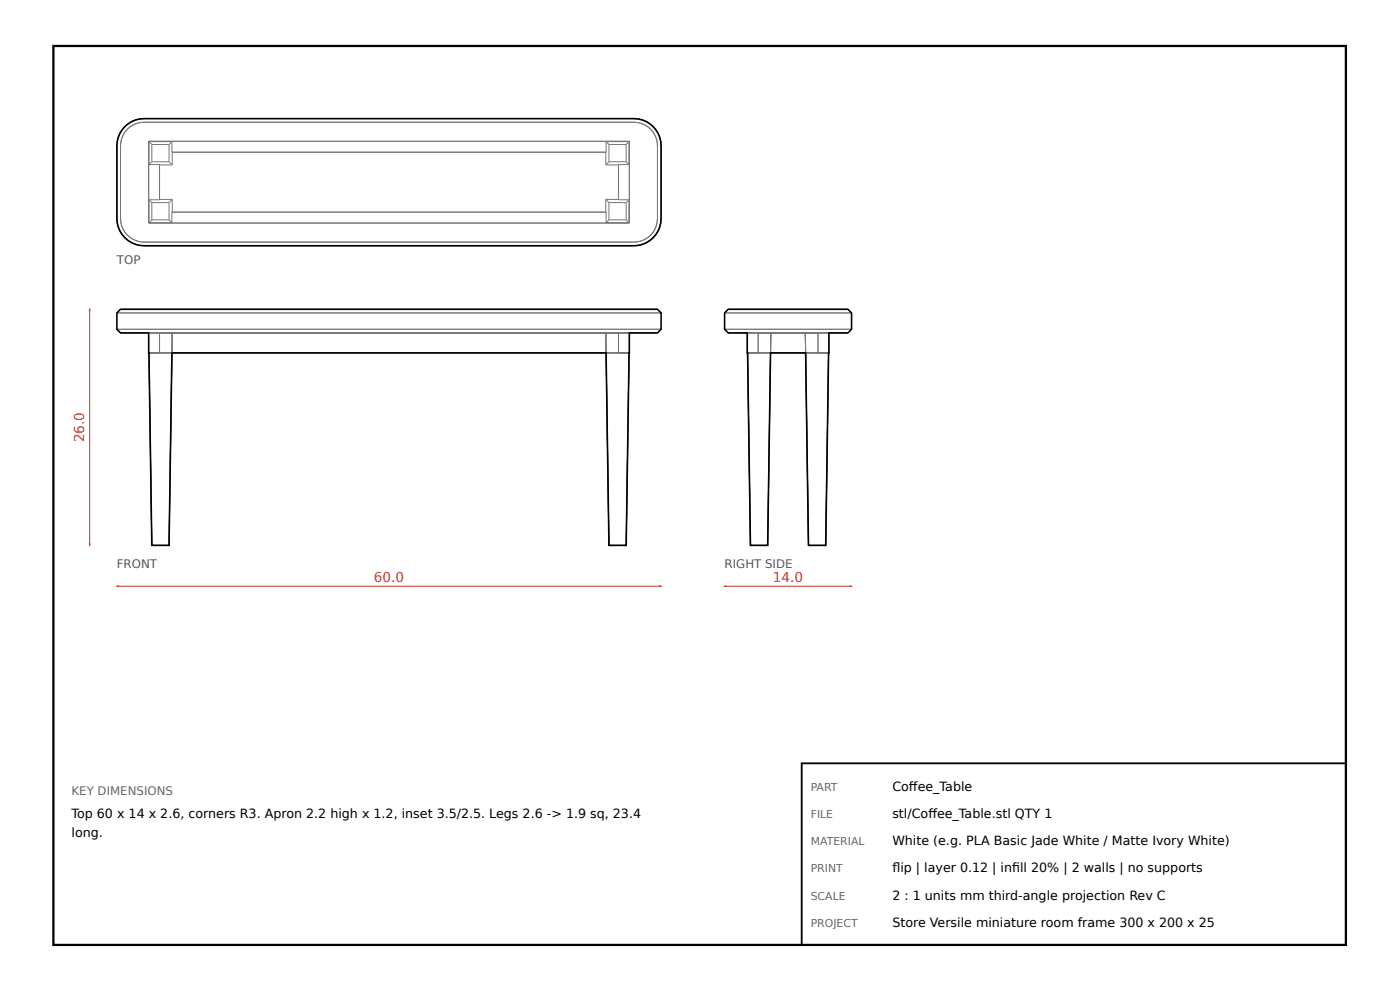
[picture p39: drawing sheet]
<svg xmlns="http://www.w3.org/2000/svg" width="297mm" height="210mm" viewBox="0 0 297 210" stroke-linecap="round" stroke-linejoin="round" font-family="sans-serif">
<defs><g id="words">
<g font-size="2.9" fill="#c0392b">
<text x="17.9" y="93.8" transform="rotate(-90 17.9 93.8)">26.0</text>
<text x="79.3" y="123.3">60.0</text>
<text x="164" y="123.3">14.0</text>
</g>
<g font-size="2.7">
<text x="189.3" y="167.6">Cofee_Table</text>
<text x="192.8" y="167.6">f</text>
<text x="15.2" y="173.4">Top 60 x 14 x 2.6, corners R3. Apron 2.2 high x 1.2, inset 3.5/2.5. Legs 2.6 -&gt; 1.9 sq, 23.4</text>
<text x="189.3" y="173.4">stl/Cofee_Table.stl QTY 1</text>
<text x="196.9" y="173.4">f</text>
<text x="15.2" y="177.4">long.</text>
<text x="189.3" y="179.2">White (e.g. PLA Basic Jade White / Matte Ivory White)</text>
<text x="189.3" y="184.9">fip | layer 0.12 | infll 20% | 2 walls | no supports</text>
<text x="189.3" y="184.9">l</text>
<text x="214.7" y="184.9">i</text>
<text x="189.3" y="190.7">2 : 1 units mm third-angle projection Rev C</text>
<text x="189.3" y="196.5">Store Versile miniature room frame 300 x 200 x 25</text>
</g>
<g font-size="2.5" fill="#555">
<text x="24.8" y="55.9">TOP</text>
<text x="24.8" y="120.4">FRONT</text>
<text x="153.7" y="120.4">RIGHT SIDE</text>
</g>
<text font-size="2.5" fill="#666" x="15.2" y="168.6">KEY DIMENSIONS</text>
<g font-size="2.3" fill="#666">
<text x="172" y="167.6">PART</text>
<text x="172" y="173.4">FILE</text>
<text x="172" y="179.2">MATERIAL</text>
<text x="172" y="184.9">PRINT</text>
<text x="172" y="190.7">SCALE</text>
<text x="172" y="196.5">PROJECT</text>
</g>
</g></defs>
<path d="M11.3 9.7h274.2v190.6h-274.2z" fill="none" stroke="#000" stroke-width=".48"/>
<g fill="none" stroke="#777" stroke-width=".21">
<path d="M26.5 26.8a5.7 5.7 0 0 1 4.1-1.7h103.9a5.8 5.8 0 0 1 5.8 5.8v15.4a5.8 5.8 0 0 1-5.8 5.8h-103.9a5.8 5.8 0 0 1-5.8-5.8v-15.4a5.7 5.7 0 0 1 1.7-4.1zM27 27.4a5.1 5.1 0 0 1 3.6-1.5h103.9a5 5 0 0 1 5 5v15.4a5 5 0 0 1-5 5h-103.9a5 5 0 0 1-5-5v-15.4a5 5 0 0 1 1.4-3.5zM31.5 30h102v17.3h-102zM31.6 34.9h2.2v7.4h-2.2M31.6 30v4.9M31.6 30h4.9M31.6 30l.6 .6M32.2 34.3l-.6 .6M32.2 34.3h3.7M32.2 30.6h3.7M32.2 30.6v3.7M33.8 35h2.7"/>
<path d="M35.9 34.3l.6 .7M35.9 30.6v3.7M36.5 30v2.3h92.1v-2.3M36.5 30l-.6 .6M36.5 32.3v2.7M128.5 32.3v2.7M128.5 35h2.7M128.6 30h4.9M128.6 30l.6 .6M129.2 34.3h3.6M129.2 30.6h3.6M129.2 34.3l-.7 .7"/>
<path d="M129.2 30.6v3.7M132.8 34.3l.7 .6M132.8 30.6v3.7M133.5 34.9h-2.3v7.4h2.3M133.5 30v4.9M133.5 30l-.7 .6M31.6 47.2h4.9M31.6 42.3v4.9M31.6 42.3l.6 .7M32.2 43v3.6M32.2 46.6l-.6 .6M32.2 46.6h3.7"/>
<path d="M32.2 43h3.7M33.8 42.3h2.7M35.9 43v3.6M35.9 46.6l.6 .6M36.5 47.2v-2.2h92.1v2.2M36.5 42.3v2.7M36.5 42.3l-.6 .7M128.5 42.3v2.7M128.5 42.3h2.7M128.5 42.3l.7 .7M128.6 47.2h4.9M129.2 46.6h3.6"/>
<path d="M129.2 43h3.6M129.2 43v3.6M129.2 46.6l-.6 .6M132.8 43v3.6M132.8 46.6l.7 .6M133.5 42.3v4.9M133.5 42.3l-.7 .7M24.8 66.3h115.5M24.8 69.8h115.5M25.6 70.6h113.9M25.6 65.6h113.9M31.5 70.6v4.2h102v-4.2"/>
<path d="M33.8 70.6v4.2M36.5 70.6v4.2M36.5 70.6h.1M36.5 70.6l-.6 45h-3.7l-.6-40.8M128.5 70.6l.7 45h3.6l.7-40.8M128.5 70.6h.1M131.2 70.6v4.2M153.7 66.3h27M153.7 69.8h27M154.5 70.6h25.4M154.5 65.6h25.4M158.5 70.6v4.2h17.4v-4.2"/>
<path d="M160.8 70.6v4.2M163.5 70.6l-.6 45h-3.7l-.6-40.8M163.5 70.6v4.2M163.5 70.6h.1M170.8 70.6l.7 45h3.7l.6-40.8M170.8 70.6h.1M173.5 70.6v4.2"/>
</g>
<path d="M26.5 26.8a6 6 0 0 1 4.1-1.7h103.9a5.8 5.8 0 0 1 5.8 5.8v15.4a5.8 5.8 0 0 1-5.8 5.8h-103.9a5.8 5.8 0 0 1-5.8-5.8v-15.4a5.7 5.7 0 0 1 1.7-4.1zM25.6 65.6h113.9l.8 .7v3.5l-.8 .8h-6l-.7 45h-3.6l-.6-40.8h-92.1l-.6 40.8h-3.7l-.7-45h-5.9l-.8-.8v-3.5zM154.5 65.6h25.4l.8 .7v3.5l-.8 .8h-4l-.7 45h-3.7l-.6-40.8h-7.4l-.6 40.8h-3.7l-.7-45h-4l-.8-.8v-3.5z" fill="none" stroke="#000" stroke-width=".34"/>
<path d="M24.8 124.3h115.5" fill="none" stroke="#c0392b" stroke-width=".21"/>
<g fill="#c0392b">
<path d="M24.4 124.3l.8-.2v.4z"/>
<path d="M139.9 124.1l.7 .2-.7 .2z"/>
</g>
<path d="M19 65.6v50" fill="none" stroke="#c0392b" stroke-width=".21"/>
<g fill="#c0392b">
<path d="M18.8 115.2h.5l-.3 .8z"/>
<path d="M19 65.2l.3 .8h-.5z"/>
</g>
<path d="M153.7 124.3h27" fill="none" stroke="#c0392b" stroke-width=".21"/>
<g fill="#c0392b">
<path d="M153.3 124.3l.8-.2v.4z"/>
<path d="M180.3 124.1l.7 .2-.7 .2z"/>
</g>
<path d="M170.1 161.8h115.4v38.5h-115.4z" fill="none" stroke="#000" stroke-width=".38"/>
<use href="#words"/>
</svg>
